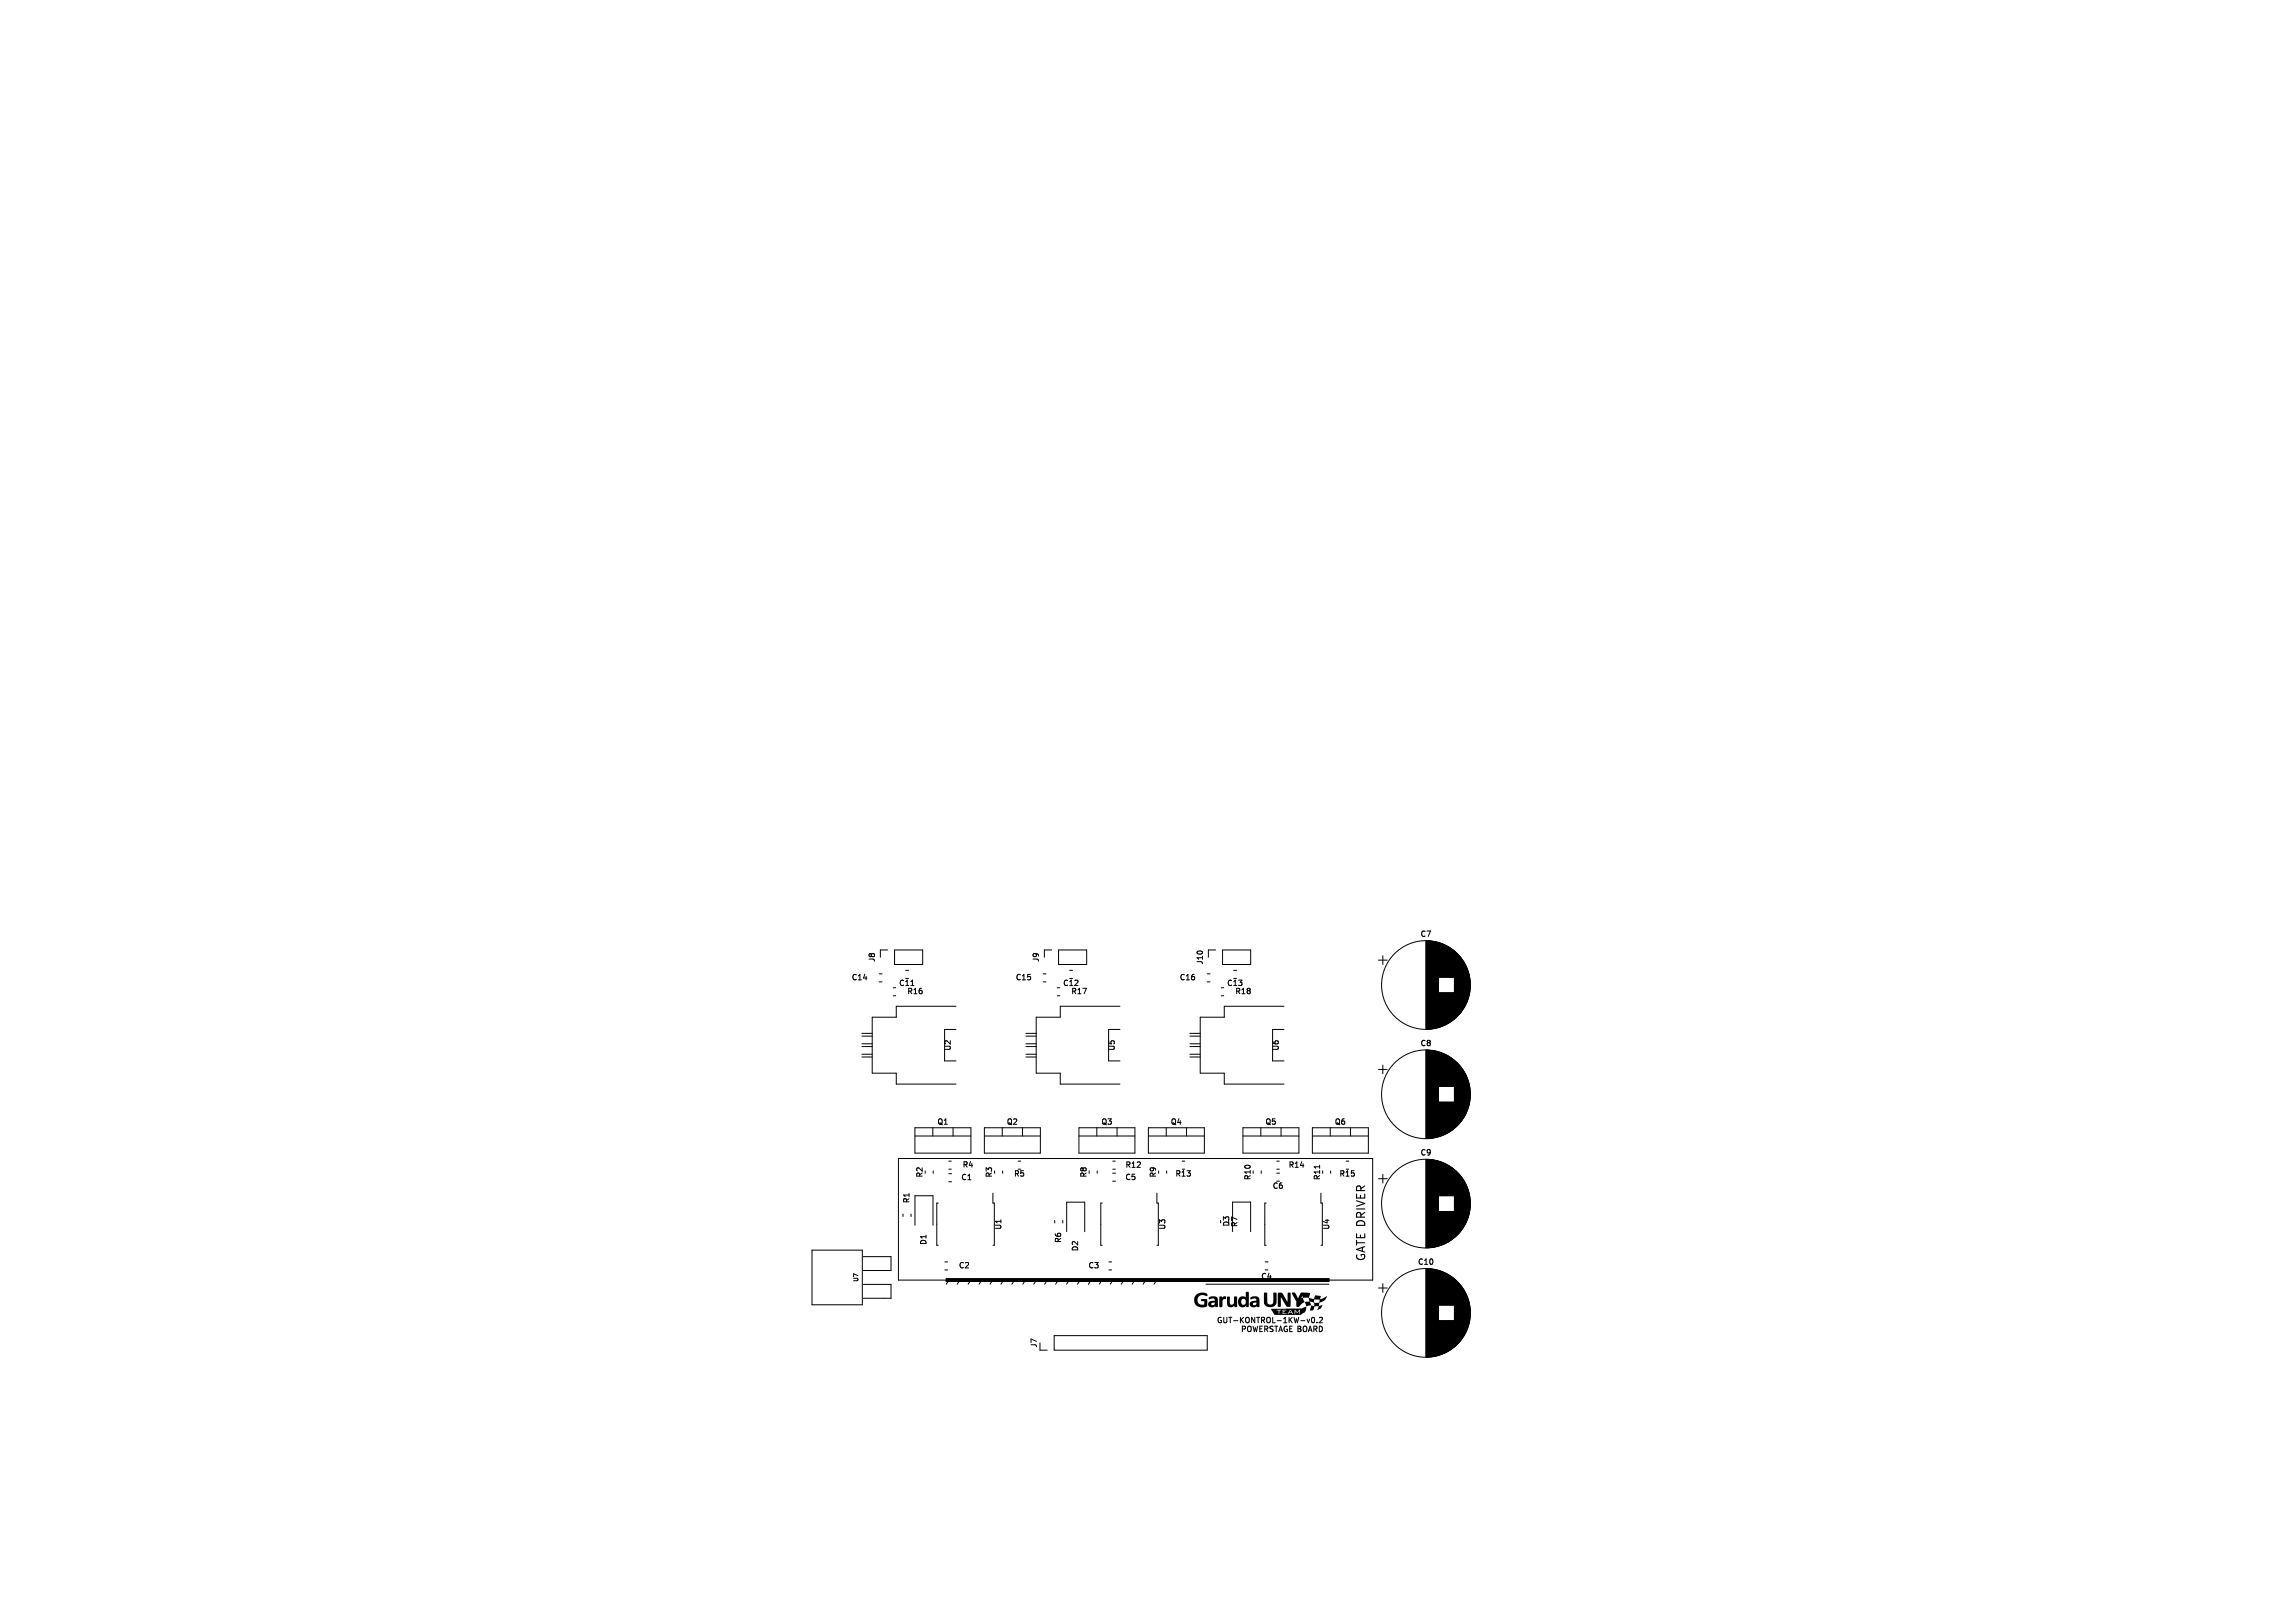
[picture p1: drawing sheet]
<svg xmlns="http://www.w3.org/2000/svg" width="420mm" height="297mm" viewBox="0 0 420 297" stroke-linecap="round" stroke-linejoin="round" font-family="sans-serif">
<defs><g id="words">
<text font-size="2.1" x="250.1" y="230.9" transform="rotate(-90 250.1 230.9)">GATE DRIVER</text>
<g font-size="1.4">
<text x="259.8" y="171.7">C7</text>
<text x="155.7" y="179.6">C14</text>
<text x="160.3" y="176.1" transform="rotate(-90 160.3 176.1)">J8</text>
<text x="185.7" y="179.6">C15</text>
<text x="190.3" y="176.1" transform="rotate(-90 190.3 176.1)">J9</text>
<text x="215.7" y="179.6">C16</text>
<text x="220.3" y="176.6" transform="rotate(-90 220.3 176.6)">J10</text>
<text x="164.4" y="180.7">C11</text>
<text x="165.9" y="182.2">R16</text>
<text x="194.4" y="180.7">C12</text>
<text x="195.9" y="182.2">R17</text>
<text x="224.4" y="180.7">C13</text>
<text x="225.9" y="182.2">R18</text>
<text x="259.8" y="191.7">C8</text>
<text x="174.2" y="192.4" transform="rotate(-90 174.2 192.4)">U2</text>
<text x="204.2" y="192.4" transform="rotate(-90 204.2 192.4)">U5</text>
<text x="234.2" y="192.4" transform="rotate(-90 234.2 192.4)">U6</text>
<text x="171.4" y="206.1">Q1</text>
<text x="184.1" y="206.1">Q2</text>
<text x="201.4" y="206.1">Q3</text>
<text x="214.1" y="206.1">Q4</text>
<text x="231.4" y="206.1">Q5</text>
<text x="244.1" y="206.1">Q6</text>
<text x="169" y="215.6" transform="rotate(-90 169 215.6)">R2</text>
<text x="176" y="213.9">R4</text>
<text x="181.7" y="215.6" transform="rotate(-90 181.7 215.6)">R3</text>
<text x="185.4" y="215.6">R5</text>
<text x="199" y="215.6" transform="rotate(-90 199 215.6)">R8</text>
<text x="205.8" y="213.9">R12</text>
<text x="211.7" y="215.6" transform="rotate(-90 211.7 215.6)">R9</text>
<text x="214.9" y="215.6">R13</text>
<text x="235.7" y="213.9">R14</text>
<text x="244.9" y="215.6">R15</text>
<text x="259.8" y="211.7">C9</text>
<text x="166.6" y="220.3" transform="rotate(-90 166.6 220.3)">R1</text>
<text x="175.8" y="216.2">C1</text>
<text x="205.8" y="216.2">C5</text>
<text x="229" y="216" transform="rotate(-90 229 216)">R10</text>
<text x="232.7" y="217.8">C6</text>
<text x="241.7" y="216" transform="rotate(-90 241.7 216)">R11</text>
<text x="169.7" y="227.9" transform="rotate(-90 169.7 227.9)">D1</text>
<text x="183.4" y="225.1" transform="rotate(-90 183.4 225.1)">U1</text>
<text x="194.4" y="227.5" transform="rotate(-90 194.4 227.5)">R6</text>
<text x="213.4" y="225.1" transform="rotate(-90 213.4 225.1)">U3</text>
<text x="225.1" y="224.5" transform="rotate(-90 225.1 224.5)">D3</text>
<text x="226.6" y="224.6" transform="rotate(-90 226.6 224.6)">R7</text>
<text x="243.4" y="225.1" transform="rotate(-90 243.4 225.1)">U4</text>
<text x="175.3" y="232.3">C2</text>
<text x="197.5" y="229" transform="rotate(-90 197.5 229)">D2</text>
<text x="199" y="232.3">C3</text>
<text x="259.3" y="231.7">C10</text>
<text x="230.6" y="234.3">C4</text>
<text x="222.4" y="242.4">GUT-KONTROL-1KW-v0.2</text>
<text x="226.8" y="244">POWERSTAGE BOARD</text>
<text x="189.9" y="246.7" transform="rotate(-90 189.9 246.7)">J7</text>
</g>
<text font-size="1.1" x="157.2" y="234.7" transform="rotate(-90 157.2 234.7)">U7</text>
</g></defs>
<g fill="none" stroke="#000" stroke-width=".18">
<path d="M160.8 178.2h.5M160.8 179.7h.5M162.4 173.8h-1.4v1.4M163.6 173.8h5.2v2.7h-5.2zM165.7 179h.5M165.7 177.6h.5M190.8 178.2h.5M190.8 179.7h.5M192.4 173.8h-1.4v1.4M193.6 173.8h5.2v2.7h-5.2zM195.7 179h.5M195.7 177.6h.5"/>
<path d="M220.8 178.2h.5M220.8 179.7h.5M222.4 173.8h-1.4v1.4M223.6 173.8h5.2v2.7h-5.2zM225.7 179h.5M225.7 177.6h.5M252.2 175.7h1.6M253 174.9v1.6M260.8 172.2v16.1M260.9 172.2v16.1M261 172.2v16.1M261.1 172.2v16.1"/>
<path d="M261.2 172.2v16.1M261.3 172.2v16.1M261.4 172.2v16.1M261.5 172.2v16.1M261.6 172.2v16.1M261.7 172.2v16.1M261.8 172.2v16.1M261.9 172.2v16.1M262 172.3v16M262 172.3v15.9M262.1 172.3v15.9M262.2 172.3v15.9"/>
<path d="M262.3 172.3v15.9M262.4 172.3v15.9M262.5 172.3v15.9M262.6 172.4v15.8M262.6 172.4v15.7M262.7 172.4v15.7M262.8 172.4v15.7M262.9 172.4v15.7M263 172.5v15.6M263 172.5v15.5M263.1 172.5v15.5M263.2 172.5v6.3"/>
<path d="M263.3 172.6v6.2M263.4 172.6v6.2M263.5 172.6v6.2M263.6 172.7v6.1M263.7 172.7v6.1M263.8 172.7v6.1M263.9 172.8v6M264 172.8v6M264.1 172.8v6M264.1 172.9v5.9M264.2 172.9v5.9M264.3 172.9v5.9"/>
<path d="M264.3 173v5.8M264.4 173v5.8M264.5 173v5.8M264.6 173.1v5.7M264.7 173.1v5.7M264.7 173.2v5.6M264.8 173.2v5.6M264.9 173.3v5.5M265 173.3v5.5M265.1 173.4v5.4M265.2 173.4v5.4M265.2 173.5v5.3"/>
<path d="M265.3 173.5v5.3M265.4 173.5v5.3M265.4 173.6v5.2M265.5 173.6v5.2M265.5 173.7v5.1M265.6 173.7v5.1M265.7 173.8v5M265.8 173.9v4.9M265.9 173.9v4.9M265.9 174v4.8M266 174v4.8M266 174.1v12.4"/>
<path d="M266.1 174.1v12.3M266.2 174.2v12.1M266.3 174.3v11.9M266.4 174.3v11.9M266.4 174.4v11.7M266.5 174.5v11.6M266.5 174.5v11.5M266.6 174.5v11.5M266.6 174.6v11.3M266.7 174.7v11.2M266.8 174.7v11.1M266.8 174.8v10.9"/>
<path d="M266.9 174.9v10.7M267 175v10.6M267 175v10.5M267.1 175.1v10.3M267.2 175.2v10.1M267.2 175.3v9.9M267.3 175.3v9.9M267.3 175.4v9.7M267.4 175.5v9.5M267.4 175.6v9.3M267.5 175.6v9.3M267.5 175.7v9.1"/>
<path d="M267.6 175.7v9.1M267.6 175.8v8.9M267.6 175.9v8.8M267.7 176v8.5M267.8 176v8.5M267.8 176.1v8.3M267.8 176.2v8.1M267.9 176.2v8.1M267.9 176.3v7.9M268 176.4v7.7M268 176.5v7.5M268.1 176.6v7.3"/>
<path d="M268.1 176.7v7.1M268.2 176.8v6.9M268.2 176.9v6.7M268.2 177v6.6M268.3 177v6.5M268.4 177.2v6.1M268.4 177.3v5.9M268.4 177.4v5.7M268.5 177.5v5.5M268.5 177.7v5.2M268.6 177.8v4.9M268.6 177.9v4.7"/>
<path d="M268.7 178.2v4.1M268.7 178.3v3.9M268.8 178.5v3.5M268.8 178.7v3.1M268.8 178.9v2.7M268.9 179.2v2.2M268.9 179.5v1.5M157.7 189.1h1.8M157.7 189.6h1.8M157.7 191h1.8M157.7 191.5h1.8M157.7 192.9h1.8"/>
<path d="M157.7 193.4h1.8M163.4 180.7h.4M163.4 182.2h.4M166.6 180.4h.6M174.9 184.1h-11v2h-4.4v10.3h4.4v2h11M174.9 188.4h-2.1v5.7h2.1M187.7 189.1h1.8M187.7 189.6h1.8M187.7 191h1.8M187.7 191.5h1.8M187.7 192.9h1.8M187.7 193.4h1.8"/>
<path d="M193.4 180.7h.4M193.4 182.2h.4M204.9 184.1h-11v2h-4.4v10.3h4.4v2h11M204.9 188.4h-2.1v5.7h2.1M217.7 189.1h1.8M217.7 189.6h1.8M217.7 191h1.8M217.7 191.5h1.8M217.7 192.9h1.8M217.7 193.4h1.8M223.4 180.7h.4M223.4 182.2h.4"/>
<path d="M234.9 184.1h-11v2h-4.4v10.3h4.4v2h11M234.9 188.4h-2.1v5.7h2.1M252.2 195.7h1.6M253 194.9v1.6M260.8 192.2v16.1M260.9 192.2v16.1M261 192.2v16.1M261.1 192.2v16.1M261.2 192.2v16.1M261.3 192.2v16.1M261.4 192.2v16.1M261.5 192.2v16.1"/>
<path d="M261.6 192.2v16.1M261.7 192.2v16.1M261.8 192.2v16.1M261.9 192.2v16.1M262 192.3v16M262 192.3v15.9M262.1 192.3v15.9M262.2 192.3v15.9M262.3 192.3v15.9M262.4 192.3v15.9M262.5 192.3v15.9M262.6 192.4v15.8"/>
<path d="M262.6 192.4v15.7M262.7 192.4v15.7M262.8 192.4v15.7M262.9 192.4v15.7M263 192.5v15.6M263 192.5v15.5M263.1 192.5v15.5M263.2 181.7v6.3M263.2 192.5v6.3M263.3 181.7v6.3M263.3 192.6v6.2M263.3 181.7v6.2"/>
<path d="M263.4 181.7v6.2M263.4 192.6v6.2M263.5 181.7v6.2M263.5 192.6v6.2M263.6 181.7l-.1 6.2M263.6 181.7v6.2M263.6 192.7v6.1M263.6 181.7v6.1M263.7 181.7v6.1M263.7 192.7v6.1M263.8 181.7v6.1M263.8 192.7v6.1"/>
<path d="M263.9 181.7l-.1 6.1M263.9 181.7v6M263.9 192.8v6M264 181.7v6M264 192.8v6M264.1 181.7v6M264.1 192.8v6M264.1 181.7v5.9M264.1 192.9v5.9M264.2 192.9v5.9M264.2 181.7v5.9M264.3 181.7v5.9"/>
<path d="M264.3 192.9v5.9M264.3 193v5.8M264.4 181.7v5.8M264.4 193v5.8M264.5 193v5.8M264.5 181.7v5.8M264.6 181.7v5.7M264.6 193.1v5.7M264.7 181.7v5.7M264.7 193.1v5.7M264.7 181.7v5.6M264.7 193.2v5.6"/>
<path d="M264.8 181.7v5.6M264.8 193.2v5.6M264.9 181.7v5.6M264.9 193.3v5.5M264.9 181.7v5.5M265 181.7v5.5M265 193.3v5.5M265.1 181.7v5.4M265.1 193.4v5.4M265.2 181.7l-.1 5.4M265.2 181.7v5.4M265.2 193.4v5.4"/>
<path d="M265.2 181.7v5.3M265.2 193.5v5.3M265.3 181.7v5.3M265.3 193.5v5.3M265.4 181.7v5.3M265.4 193.5v5.3M265.4 193.6v5.2M265.4 181.7v5.2M265.5 181.7v5.2M265.5 193.6v5.2M265.5 193.7v5.1M265.6 181.7v5.1"/>
<path d="M265.6 193.7v5.1M265.7 181.7v5M265.7 193.8v5M265.8 181.7l-.1 5M265.8 181.7v4.9M265.8 193.9v4.9M265.9 181.7v4.9M265.9 193.9v4.9M265.9 194v4.8M266 181.7v4.8M266 194v4.8M266 194.1v12.4"/>
<path d="M266.1 194.1v12.3M266.2 194.2v12.2M266.2 194.2v12.1M266.3 194.3v11.9M266.4 194.3v11.9M266.4 194.4v11.7M266.5 194.5v11.6M266.5 194.5v11.5M266.6 194.5v11.5M266.6 194.6v11.3M266.7 194.7v11.2M266.8 194.7v11.1"/>
<path d="M266.8 194.8v10.9M266.9 194.9v10.7M267 195v10.6M267 195v10.5M267.1 195.1v10.3M267.2 195.2v10.1M267.2 195.3v9.9M267.3 195.3v9.9M267.3 195.4v9.7M267.4 195.5v9.5M267.4 195.6v9.3M267.5 195.6v9.3"/>
<path d="M267.5 195.7v9.1M267.6 195.7v9.1M267.6 195.8v8.9M267.6 195.9v8.8M267.7 196v8.5M267.8 196v8.5M267.8 196.1v8.3M267.8 196.2v8.1M267.9 196.2v8.1M267.9 196.3v7.9M268 196.4v7.7M268 196.5v7.5"/>
<path d="M268.1 196.6v7.3M268.1 196.7v7.1M268.2 196.8v6.9M268.2 196.9v6.7M268.2 197v6.6M268.3 197v6.5M268.4 197.2v6.1M268.4 197.3v5.9M268.4 197.4v5.7M268.5 197.5v5.5M268.5 197.7v5.2M268.6 197.8v4.9"/>
<path d="M268.6 197.9v4.7M268.7 198.2v4.1M268.7 198.3v3.9M268.8 198.5v3.5M268.8 198.7v3.1M268.8 198.9v2.7M268.9 199.2v2.2M268.9 199.5v1.5M164.3 212h86.8v22.3h-86.8zM167.4 206.4h10.2v4.6h-10.2zM167.4 207.9h10.2M170.6 206.4v1.5"/>
<path d="M170.7 214.3v.4M173.5 216.3h.6M173.5 214.8h.6M173.6 214h.4M173.6 212.5h.4M174.3 206.4v1.5M180.1 206.4h10.2v4.6h-10.2zM180.1 207.9h10.2M181.6 218.3v1.9h.3v7.7h-.3M183.3 206.4v1.5M183.4 214.3v.4M186.3 214h.4"/>
<path d="M186.3 212.5h.4M187 206.4v1.5M197.4 206.4h10.2v4.6h-10.2zM197.4 207.9h10.2M200.6 206.4v1.5M200.7 214.3v.4M203.5 216.2h.6M203.5 214.7h.6M203.6 214h.4M203.6 212.5h.4M204.3 206.4v1.5M210.1 206.4h10.2v4.6h-10.2z"/>
<path d="M210.1 207.9h10.2M211.6 218.3v1.9h.3v7.7h-.3M213.3 206.4v1.5M213.4 214.3v.4M216.3 214h.4M216.3 212.5h.4M217 206.4v1.5M227.4 206.4h10.2v4.6h-10.2zM227.4 207.9h10.2M230.6 206.4v1.5M230.7 214.3v.4M233.5 216.2h.6"/>
<path d="M233.5 214.7h.6M233.6 214h.4M233.6 212.5h.4M234.3 206.4v1.5M240.1 206.4h10.2v4.6h-10.2zM240.1 207.9h10.2M241.4 213.2v.6M241.6 218.3v1.9h.3v7.7h-.3M243.3 206.4v1.5M243.4 214.3v.4M246.3 214h.4M246.3 212.5h.4"/>
<path d="M247 206.4v1.5M252.2 215.7h1.6M253 214.9v1.6M260.8 212.2v16.1M260.9 212.2v16.1M261 212.2v16.1M261.1 212.2v16.1M261.2 212.2v16.1M261.3 212.2v16.1M261.4 212.2v16.1M261.5 212.2v16.1M261.6 212.2v16.1"/>
<path d="M261.7 212.2v16.1M261.8 212.2v16.1M261.9 212.2v16.1M262 212.3v16M262 212.3v15.9M262.1 212.3v15.9M262.2 212.3v15.9M262.3 212.3v15.9M262.4 212.3v15.9M262.5 212.3v15.9M262.5 212.4v15.8M262.6 212.4v15.8"/>
<path d="M262.6 212.4v15.7M262.7 212.4v15.7M262.8 212.4v15.7M262.9 212.4v15.7M263 212.5v15.6M263 212.5v15.5M263.1 212.5v15.5M263.2 201.7v6.3M263.2 212.5v6.3M263.3 201.7v6.3M263.3 212.5v6.3M263.3 201.7v6.2"/>
<path d="M263.3 212.6v6.2M263.4 201.7v6.2M263.4 212.6v6.2M263.5 201.7v6.2M263.5 212.6v6.2M263.6 201.7l-.1 6.2M263.6 201.7v6.2M263.6 212.7v6.1M263.6 201.7v6.1M263.7 201.7v6.1M263.7 212.7v6.1M263.8 201.7v6.1"/>
<path d="M263.8 212.7v6.1M263.9 201.7l-.1 6.1M263.9 201.7v6M263.9 212.8v6M264 201.7v6M264 212.8v6M264.1 201.7v6M264.1 212.8v6M264.1 201.7v5.9M264.1 212.9v5.9M264.2 212.9v5.9M264.2 201.7v5.9"/>
<path d="M264.3 201.7v5.9M264.3 212.9v5.9M264.3 213v5.8M264.4 201.7v5.8M264.4 213v5.8M264.5 213v5.8M264.5 201.7v5.8M264.6 201.7v5.7M264.6 213.1v5.7M264.7 201.7v5.7M264.7 213.1v5.7M264.7 201.7v5.6"/>
<path d="M264.7 213.2v5.6M264.8 201.7v5.6M264.8 213.2v5.6M264.9 201.7v5.6M264.9 213.3v5.5M264.9 201.7v5.5M265 201.7v5.5M265 213.3v5.5M265.1 201.7v5.4M265.1 213.4v5.4M265.2 201.7l-.1 5.4M265.2 201.7v5.4"/>
<path d="M265.2 213.4v5.4M265.2 201.7v5.3M265.2 213.5v5.3M265.3 201.7v5.3M265.3 213.5v5.3M265.4 201.7v5.3M265.4 213.5v5.3M265.4 213.6v5.2M265.4 201.7v5.2M265.5 201.7v5.2M265.5 213.6v5.2M265.5 213.7v5.1"/>
<path d="M265.6 201.7v5.1M265.6 213.7v5.1M265.7 201.7v5M265.7 213.8v5M265.8 201.7l-.1 5M265.8 201.7v4.9M265.8 213.9v4.9M265.9 201.7v4.9M265.9 213.9v4.9M265.9 214v4.8M266 201.7v4.8M266 214v4.8"/>
<path d="M266 214.1v12.4M266.1 214.1v12.3M266.2 214.2v12.2M266.2 214.2v12.1M266.3 214.3v11.9M266.4 214.3v11.9M266.4 214.4v11.7M266.5 214.5v11.6M266.5 214.5v11.5M266.6 214.5v11.5M266.6 214.6v11.3M266.7 214.7v11.2"/>
<path d="M266.8 214.7v11.1M266.8 214.8v10.9M266.9 214.9v10.7M267 215v10.6M267 215v10.5M267.1 215.1v10.3M267.2 215.2v10.1M267.2 215.3v9.9M267.3 215.3v9.9M267.3 215.4v9.7M267.4 215.5v9.5M267.4 215.6v9.3"/>
<path d="M267.5 215.6v9.3M267.5 215.7v9.1M267.6 215.7v9.1M267.6 215.8v8.9M267.6 215.9v8.8M267.7 216v8.5M267.8 216v8.5M267.8 216.1v8.3M267.8 216.2v8.1M267.9 216.2v8.1M267.9 216.3v7.9M268 216.4v7.7"/>
<path d="M268 216.5v7.5M268.1 216.6v7.3M268.1 216.7v7.1M268.2 216.8v6.9M268.2 216.9v6.7M268.2 217v6.6M268.3 217v6.5M268.4 217.2v6.1M268.4 217.3v5.9M268.4 217.4v5.7M268.5 217.5v5.5M268.5 217.7v5.2"/>
<path d="M268.6 217.8v4.9M268.6 217.9v4.7M268.7 218.2v4.1M268.7 218.3v3.9M268.8 218.5v3.5M268.8 218.7v3.1M268.8 218.9v2.7M268.9 219.2v2.2M268.9 219.5v1.5M148.5 228.8h9.2v10h-9.2zM157.9 235h5.1v2.6h-5.1M157.9 230h5.1v2.5h-5.1"/>
<path d="M165.2 222.2v.4M166.7 222.2v.4M167.4 224.2v-5.4h3.3v5.4M171.6 220.2h-.2v7.7h.2M172.8 230.9h.6M172.8 232.4h.6M173.1 234h70v.5h-70zM173.6 234.3l-.5 .7M175.6 234.3l-.5 .7M177.6 234.3l-.5 .7M179.6 234.3l-.5 .7M181.6 234.3l-.5 .7"/>
<path d="M183.6 234.3l-.5 .7M185.6 234.3l-.5 .7M187.6 234.3l-.5 .7M189.6 234.3l-.5 .7M191.6 234.3l-.5 .7M192.9 223.3v.5M193.6 234.3l-.5 .7M194.4 223.3v.5M195.1 225.4v-5.4h3.3v5.4M195.6 234.3l-.5 .7M197.6 234.3l-.5 .7M199.6 234.3l-.5 .7"/>
<path d="M201.6 234.3l-.5 .7M201.6 220.2h-.2v7.7h.2M202.8 230.9h.6M202.8 232.4h.6M203.6 234.3l-.5 .7M205.6 234.3l-.5 .7M207.6 234.3l-.5 .7M209.6 234.3l-.5 .7M211.6 234.3l-.5 .7M220.6 235h22.5M223.3 223.3v.5M225.5 225.4v-5.4h3.3v5.4"/>
<path d="M231.4 230.9h.5M231.4 232.4h.5M231.6 220.2h-.2v7.7h.2M252.2 235.7h1.6M253 234.9v1.6M260.8 232.2v16.1M260.9 232.2v16.1M261 232.2v16.1M261.1 232.2v16.1M261.2 232.2v16.1M261.3 232.2v16.1M261.4 232.2v16.1"/>
<path d="M261.5 232.2v16.1M261.6 232.2v16.1M261.7 232.2v16.1M261.8 232.2v16.1M261.9 232.2v16.1M262 232.3v16M262 232.3v15.9M262.1 232.3v15.9M262.2 232.3v15.9M262.3 232.3v15.9M262.4 232.3v15.9M262.5 232.3v15.9"/>
<path d="M262.5 232.4v15.8M262.6 232.4v15.8M262.6 232.4v15.7M262.7 232.4v15.7M262.8 232.4v15.7M262.9 232.4v15.7M263 232.5v15.6M263 232.5v15.5M263.1 232.5v15.5M263.2 221.7v6.3M263.2 232.5v6.3M263.3 221.7v6.3"/>
<path d="M263.3 232.5v6.3M263.3 221.7v6.2M263.3 232.6v6.2M263.4 221.7v6.2M263.4 232.6v6.2M263.5 221.7v6.2M263.5 232.6v6.2M263.6 221.7l-.1 6.2M263.6 221.7v6.2M263.6 232.7v6.1M263.6 221.7v6.1M263.7 221.7v6.1"/>
<path d="M263.7 232.7v6.1M263.8 221.7v6.1M263.8 232.7v6.1M263.9 221.7l-.1 6.1M263.9 221.7v6M263.9 232.8v6M264 221.7v6M264 232.8v6M264.1 221.7v6M264.1 232.8v6M264.1 221.7v5.9M264.1 232.9v5.9"/>
<path d="M264.2 232.9v5.9M264.2 221.7v5.9M264.3 221.7v5.9M264.3 232.9v5.9M264.3 233v5.8M264.4 221.7v5.8M264.4 233v5.8M264.5 233v5.8M264.5 221.7v5.8M264.6 221.7v5.7M264.6 233.1v5.7M264.7 221.7v5.7"/>
<path d="M264.7 233.1v5.7M264.7 221.7v5.6M264.7 233.2v5.6M264.8 221.7v5.6M264.8 233.2v5.6M264.9 221.7v5.6M264.9 233.3v5.5M264.9 221.7v5.5M265 221.7v5.5M265 233.3v5.5M265.1 221.7v5.4M265.1 233.4v5.4"/>
<path d="M265.2 221.7l-.1 5.4M265.2 221.7v5.4M265.2 233.4v5.4M265.2 221.7v5.3M265.2 233.5v5.3M265.3 221.7v5.3M265.3 233.5v5.3M265.4 221.7v5.3M265.4 233.5v5.3M265.4 233.6v5.2M265.4 221.7v5.2M265.5 221.7v5.2"/>
<path d="M265.5 233.6v5.2M265.5 233.7v5.1M265.6 221.7v5.1M265.6 233.7v5.1M265.7 221.7v5M265.7 233.8v5M265.8 221.7l-.1 5M265.8 221.7v4.9M265.8 233.9v4.9M265.9 221.7v4.9M265.9 233.9v4.9M265.9 221.7v4.8"/>
<path d="M265.9 234v4.8M266 221.7v4.8M266 234v4.8M266 234.1v12.4M266.1 234.1v12.3M266.2 234.2v12.2M266.2 234.2v12.1M266.3 234.3v11.9M266.4 234.3v11.9M266.4 234.4v11.7M266.5 234.5v11.6M266.5 234.5v11.5"/>
<path d="M266.6 234.5v11.5M266.6 234.6v11.3M266.7 234.7v11.2M266.8 234.7v11.1M266.8 234.8v10.9M266.9 234.9v10.7M267 235v10.6M267 235v10.5M267.1 235.1v10.3M267.2 235.2v10.1M267.2 235.3v9.9M267.3 235.3v9.9"/>
<path d="M267.3 235.4v9.7M267.4 235.5v9.5M267.4 235.6v9.3M267.5 235.6v9.3M267.5 235.7v9.1M267.6 235.7v9.1M267.6 235.8v8.9M267.6 235.9v8.8M267.7 236v8.5M267.8 236v8.5M267.8 236.1v8.3M267.8 236.2v8.1"/>
<path d="M267.9 236.2v8.1M267.9 236.3v7.9M268 236.4v7.7M268 236.5v7.5M268.1 236.6v7.3M268.1 236.7v7.1M268.2 236.8v6.9M268.2 236.9v6.7M268.2 237v6.6M268.3 237v6.5M268.4 237.2v6.1M268.4 237.3v5.9"/>
<path d="M268.4 237.4v5.7M268.5 237.5v5.5M268.5 237.7v5.2M268.6 237.8v4.9M268.6 237.9v4.7M268.7 238.2v4.1M268.7 238.3v3.9M268.8 238.5v3.5M268.8 238.7v3.1M268.8 238.9v2.7M268.9 239.2v2.2M268.9 239.5v1.5"/>
<path d="M190.2 247.1h1.4M192.8 244.4h28v2.7h-28zM240 241.2l.1-.1a.53 .53 0 0 1 .4 .5 .53 .53 0 0 1-.4 .5l-.2-.4zM240.9 242v.1M241.3 241.2l.4-.1 .2 .2-.6 .8h.6M263.2 241.7v6.3M263.3 241.7v6.3M263.3 241.7v6.2M263.4 241.7v6.2M263.5 241.7v6.2M263.6 241.7l-.1 6.2M263.6 241.7v6.2"/>
<path d="M263.6 241.7v6.1M263.7 241.7v6.1M263.8 241.7v6.1M263.9 241.7l-.1 6.1M263.9 241.7v6M264 241.7v6M264.1 241.7v6M264.1 241.7v5.9M264.2 241.7v5.9M264.3 241.7v5.9M264.4 241.7v5.8M264.5 241.7v5.8"/>
<path d="M264.6 241.7v5.7M264.7 241.7v5.7M264.7 241.7v5.6M264.8 241.7v5.6M264.9 241.7v5.6M264.9 241.7v5.5M265 241.7v5.5M265.1 241.7v5.4M265.2 241.7l-.1 5.4M265.2 241.7v5.4M265.2 241.7v5.3M265.3 241.7v5.3"/>
<path d="M265.4 241.7v5.3M265.4 241.7v5.2M265.5 241.7v5.2M265.6 241.7v5.1M265.7 241.7v5M265.8 241.7l-.1 5M265.8 241.7v4.9M265.9 241.7v4.9M265.9 241.7v4.8M266 241.7v4.8"/>
<circle cx="260.8" cy="180.3" r="8.1"/>
<circle cx="260.8" cy="200.3" r="8.1"/>
<circle cx="260.8" cy="220.3" r="8.1"/>
<circle cx="260.8" cy="240.3" r="8.1"/>
</g>
<path d="M173.1 234h70v.5h-70z" fill="#000" stroke="#000" stroke-width=".18"/>
<path d="M218.9 236.9a1.63 1.63 0 0 1 2 0l-.2 .3a1 1 0 0 0-1.2-.1 1 1 0 0 0-.4 1.2 .8 .8 0 0 0 1.2 .3v-.5h-.5l-.1-.2a.37 .37 0 0 1 .5-.2 .45 .45 0 0 1 .6 .1 .45 .45 0 0 1 0 .6v.1a.51 .51 0 0 1 0 .6 .51 .51 0 0 1-.6 .1 1.39 1.39 0 0 1-1.6-.6 1.39 1.39 0 0 1 .3-1.7zM221.2 237.4a.97 .97 0 0 1 1.6 .4v1.4h-.5v-.2a.81 .81 0 0 1-1.3-.4h.5a.37 .37 0 0 0 .5 .2 .37 .37 0 0 0 .2-.4h-.5l-.2 .2h-.5a.72 .72 0 0 1 .9-.6h.3a.57 .57 0 0 0-.4-.4 .57 .57 0 0 0-.6 .2l-.1-.2zM223.1 237.3v-.1a.26 .26 0 0 1 .3 0 .26 .26 0 0 1 .1 .3l.4-.3a.32 .32 0 0 1 .4 .1 .32 .32 0 0 1 0 .4 .55 .55 0 0 0-.6 .2 .55 .55 0 0 0-.1 .6 .45 .45 0 0 1-.3 .7 .28 .28 0 0 1-.3-.1 .28 .28 0 0 1 0-.3zM224.5 237.3h.5v1a.4 .4 0 0 0 .4 .4 .4 .4 0 0 0 .3-.5v-.5a.36 .36 0 0 1 .1-.4 .36 .36 0 0 1 .5 0v1.9h-.4l-.1-.2a.78 .78 0 0 1-1 .2 .78 .78 0 0 1-.4-1zM226.8 237.4l.5-.2 .5 .2 .1-.7a.28 .28 0 0 1 .2-.3 .28 .28 0 0 1 .3 .3v2.1a.28 .28 0 0 1-.1 .4 .28 .28 0 0 1-.4-.2 .86 .86 0 0 1-1 .1 .86 .86 0 0 1-.4-.9h.5a.45 .45 0 0 0 .5 .6 .45 .45 0 0 0 .4-.7 .42 .42 0 0 0-.5-.4 .42 .42 0 0 0-.4 .5h-.5zM228.8 237.4l.2-.1a.93 .93 0 0 1 1.1 0 .93 .93 0 0 1 .3 1.1 .57 .57 0 0 1-.2 .8l-.3-.1a.84 .84 0 0 1-1.3-.5h.6a.35 .35 0 0 0 .4 .2 .35 .35 0 0 0 .2-.4h-.5l-.1 .2h-.6a.77 .77 0 0 1 .9-.6h.3a.48 .48 0 0 0-.3-.4 .48 .48 0 0 0-.5 .1l-.3 .1zM232.5 239.5h5.6l.8-.4a1.16 1.16 0 0 1-.8 1.4l-.2 .1h-4.8l-.1-.1h2.6l.2-.2h.5l.2 .1-.1-.2h.4l.1 .2 .1-.5 .3 .4 .4-.4 .1 .5v-.7l-.5 .5-.5-.5v.5h-.4a.4 .4 0 0 0-.5-.4l-.3 .6-.9-.1v-.2l.4-.1h-.4v-.2l.6-.1h-.7v.8h-1.6l-.4-.8 1.3 .1v.7l.1-.3a.36 .36 0 0 1 .4-.5h-1.8zM231.2 236.6h.6v1.4a.6 .6 0 0 0 .6 .8 .6 .6 0 0 0 .5-.9v-1.3l.2-.1a.32 .32 0 0 1 .4 .1 .32 .32 0 0 1 0 .4v1.5a1.21 1.21 0 0 1-1.5 .7 1.21 1.21 0 0 1-.8-1.4zM233.8 236.6a.76 .76 0 0 1 1.1 .5l.6 1.1v-1.2a.33 .33 0 0 1 .3-.5 .33 .33 0 0 1 .3 .5v1.4a.54 .54 0 0 1-.2 .8 .55 .55 0 0 1-.7-.4l-.9-1.4v1.7h-.6zM236 239.8l.2 .4h-.4zM236.3 236.6l.1-.1a.67 .67 0 0 1 .9 .7l.1 .4 .9-.1v-.4l-.2 .4h-.6l.4-.8a1.83 1.83 0 0 1 1.8 0l-.2 .5a.26 .26 0 0 0 0 .3 .26 .26 0 0 0 .3 .1l.3 .1a.37 .37 0 0 0 .3-.1 .37 .37 0 0 0 .1-.4l.1-.2 1 .2-.1 .6 1.2-.6a1.52 1.52 0 0 1-1.3 1.2l-.1 .1a.27 .27 0 0 0-.1 .2 .27 .27 0 0 0 .2 .3l.5-.2a1.01 1.01 0 0 1-1 .9l.3-.7h-.5a.34 .34 0 0 0-.3 .1 .34 .34 0 0 0-.1 .4l-.1 .3h-.6l.2-.9 .6 .1a.55 .55 0 0 0-.5-.8h.5v.2h.3a.42 .42 0 0 0 .6 0 .42 .42 0 0 0 0-.6h-.9v.4h-.8l.2 .7-.9 .1-.2-.7 .9-.1a.65 .65 0 0 0-.3-.7 .65 .65 0 0 0-.7 0h-.1a.35 .35 0 0 0 0 .6l.2 .2-.8 .5a.42 .42 0 0 1-.6 .4 .42 .42 0 0 1-.2-.6v-.4z" fill="#000"/>
<use href="#words"/>
</svg>
